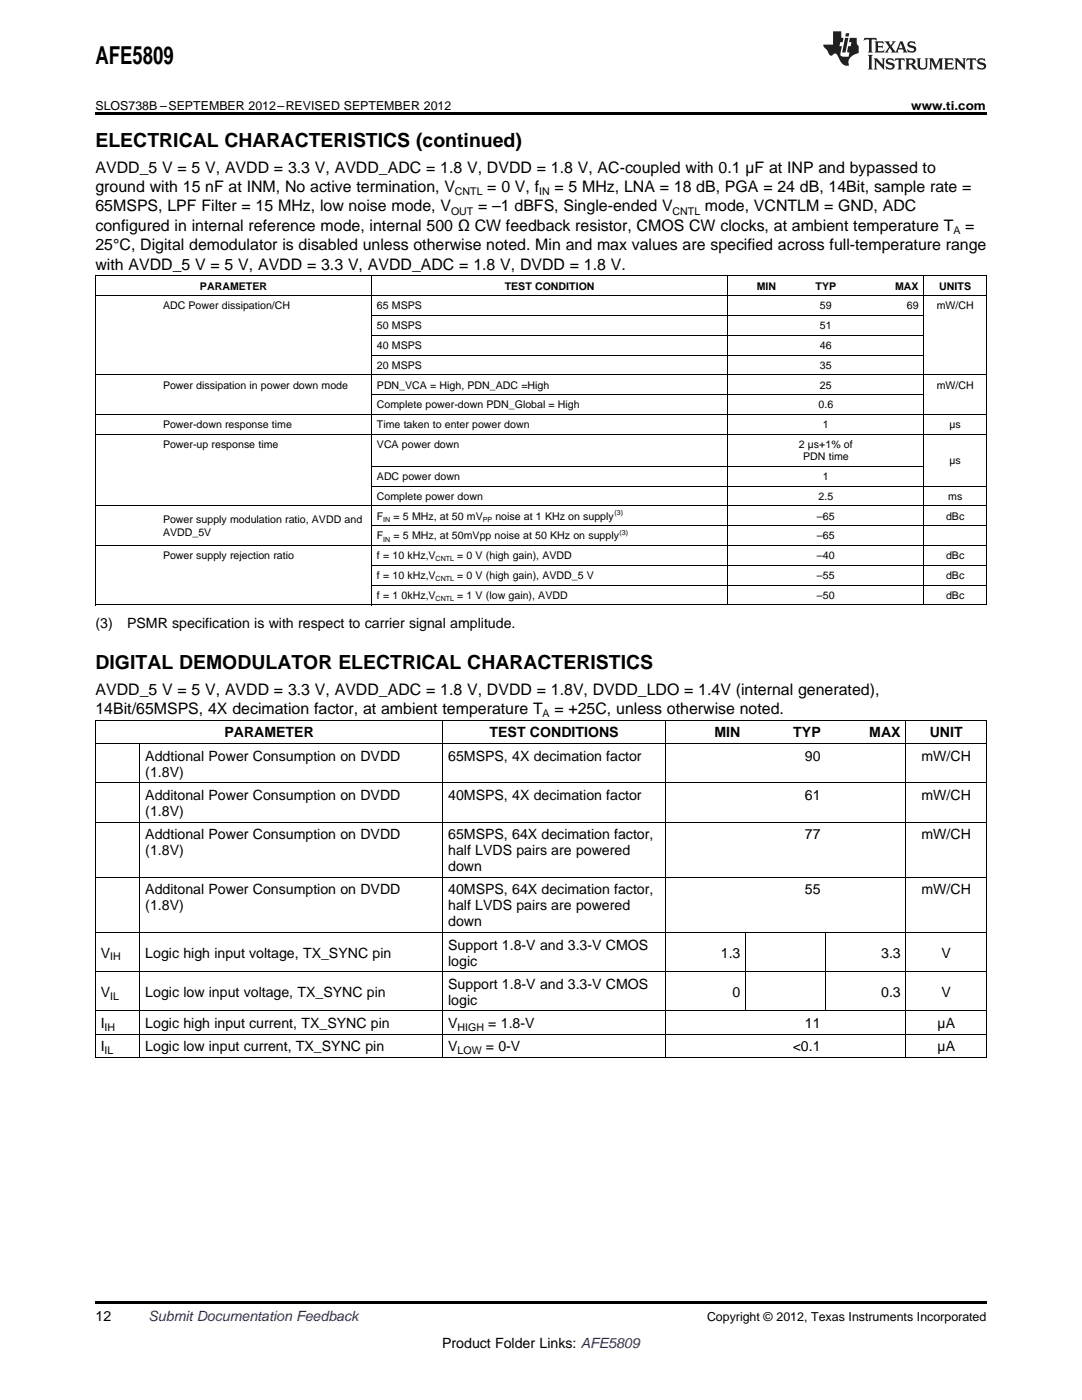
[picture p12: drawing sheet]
<svg xmlns="http://www.w3.org/2000/svg" width="216mm" height="279mm" viewBox="0 0 216 279" stroke-linecap="round" stroke-linejoin="round" font-family="sans-serif">
<defs><g id="words">
<text font-size="4.9" x="19" y="12.8">AFE5809</text>
<g font-size="3.9">
<text x="19" y="29.3">ELECTRICAL CHARACTERISTICS (continued)</text>
<text x="19" y="133.5">DIGITAL DEMODULATOR ELECTRICAL CHARACTERISTICS</text>
</g>
<g font-size="3.2">
<text x="19" y="34.4">AVDD_5 V = 5 V, AVDD = 3.3 V, AVDD_ADC = 1.8 V, DVDD = 1.8 V, AC-coupled with 0.1 µF at INP and bypassed to</text>
<text x="19" y="38.3">ground with 15 nF at INM, No active termination, V</text>
<text x="97.2" y="38.3">= 0 V, f</text>
<text x="110.6" y="38.3">= 5 MHz, LNA = 18 dB, PGA = 24 dB, 14Bit, sample rate =</text>
<text x="19" y="42.2">65MSPS, LPF Filter = 15 MHz, low noise mode, V</text>
<text x="19" y="46.1">configured in internal reference mode, internal 500 Ω CW feedback resistor, CMOS CW clocks, at ambient temperature T</text>
<text x="95.4" y="42.2">= –1 dBFS, Single-ended V</text>
<text x="140.7" y="42.2">mode, VCNTLM = GND, ADC</text>
<text x="192.6" y="46.1">=</text>
<text x="19" y="50">25°C, Digital demodulator is disabled unless otherwise noted. Min and max values are specified across full-temperature range</text>
<text x="19" y="53.8">with AVDD_5 V = 5 V, AVDD = 3.3 V, AVDD_ADC = 1.8 V, DVDD = 1.8 V.</text>
<text x="19" y="138.6">AVDD_5 V = 5 V, AVDD = 3.3 V, AVDD_ADC = 1.8 V, DVDD = 1.8V, DVDD_LDO = 1.4V (internal generated),</text>
<text x="19" y="142.5">14Bit/65MSPS, 4X decimation factor, at ambient temperature T</text>
<text x="110.6" y="142.5">= +25C, unless otherwise noted.</text>
</g>
<g font-size="2.8">
<text x="19" y="125.4">(3)</text>
<text x="25.4" y="125.4">PSMR specification is with respect to carrier signal amplitude.</text>
<text x="44.8" y="147.2">PARAMETER</text>
<text x="97.7" y="147.2">TEST CONDITIONS</text>
<text x="142.6" y="147.2">MIN</text>
<text x="158.3" y="147.2">TYP</text>
<text x="173.5" y="147.2">MAX</text>
<text x="185.5" y="147.2">UNIT</text>
<text x="29" y="151.8">Addtional Power Consumption on DVDD</text>
<text x="29" y="155">(1.8V)</text>
<text x="89.4" y="151.8">65MSPS, 4X decimation factor</text>
<text x="160.6" y="151.8">90</text>
<text x="183.9" y="151.8">mW/CH</text>
<text x="29" y="159.7">Additonal Power Consumption on DVDD</text>
<text x="89.4" y="159.7">40MSPS, 4X decimation factor</text>
<text x="160.6" y="159.7">61</text>
<text x="183.9" y="159.7">mW/CH</text>
<text x="29" y="162.8">(1.8V)</text>
<text x="29" y="167.5">Addtional Power Consumption on DVDD</text>
<text x="89.4" y="167.5">65MSPS, 64X decimation factor,</text>
<text x="160.6" y="167.5">77</text>
<text x="183.9" y="167.5">mW/CH</text>
<text x="29" y="170.7">(1.8V)</text>
<text x="89.4" y="170.7">half LVDS pairs are powered</text>
<text x="89.4" y="173.8">down</text>
<text x="29" y="178.5">Additonal Power Consumption on DVDD</text>
<text x="89.4" y="178.5">40MSPS, 64X decimation factor,</text>
<text x="160.6" y="178.5">55</text>
<text x="183.9" y="178.5">mW/CH</text>
<text x="29" y="181.7">(1.8V)</text>
<text x="89.4" y="181.7">half LVDS pairs are powered</text>
<text x="89.4" y="184.9">down</text>
<text x="20.1" y="191.1">V</text>
<text x="29" y="191.1">Logic high input voltage, TX_SYNC pin</text>
<text x="89.4" y="189.5">Support 1.8-V and 3.3-V CMOS</text>
<text x="143.8" y="191.1">1.3</text>
<text x="175.8" y="191.1">3.3</text>
<text x="187.9" y="191.1">V</text>
<text x="89.4" y="192.7">logic</text>
<text x="89.4" y="197.3">Support 1.8-V and 3.3-V CMOS</text>
<text x="20.1" y="198.9">V</text>
<text x="29" y="198.9">Logic low input voltage, TX_SYNC pin</text>
<text x="89.4" y="200.5">logic</text>
<text x="146.2" y="198.9">0</text>
<text x="175.8" y="198.9">0.3</text>
<text x="187.9" y="198.9">V</text>
<text x="20.1" y="205.2">I</text>
<text x="20.1" y="209.8">I</text>
<text x="29" y="205.2">Logic high input current, TX_SYNC pin</text>
<text x="29" y="209.8">Logic low input current, TX_SYNC pin</text>
<text x="89.4" y="205.2">V</text>
<text x="89.4" y="209.8">V</text>
<text x="96.9" y="209.8">= 0-V</text>
<text x="97.4" y="205.2">= 1.8-V</text>
<text x="158.2" y="209.8">&lt;0.1</text>
<text x="160.6" y="205.2">11</text>
<text x="187.1" y="205.2">µA</text>
<text x="187.1" y="209.8">µA</text>
<text x="19" y="263.6">12</text>
<text x="88.2" y="269">Product Folder Links: AFE5809</text>
</g>
<text font-size="2.8" fill="#0000c8" x="29.6" y="263.6">Submit Documentation Feedback</text>
<g font-size="2.5">
<text x="19" y="21.9">SLOS738B –SEPTEMBER 2012–REVISED SEPTEMBER 2012</text>
<text x="181.8" y="21.9">www.ti.com</text>
<text x="141.1" y="263.6">Copyright © 2012, Texas Instruments Incorporated</text>
</g>
<g font-size="2.1">
<text x="90.8" y="38.9">CNTL</text>
<text x="107.6" y="38.9">IN</text>
<text x="90" y="42.8">OUT</text>
<text x="134.2" y="42.8">CNTL</text>
<text x="190.2" y="46.7">A</text>
<text x="39.9" y="57.8">PARAMETER</text>
<text x="100.7" y="57.8">TEST CONDITION</text>
<text x="151" y="57.8">MIN</text>
<text x="162.7" y="57.8">TYP</text>
<text x="178.6" y="57.8">MAX</text>
<text x="187.4" y="57.8">UNITS</text>
<text x="32.5" y="61.7">ADC Power dissipation/CH</text>
<text x="75.2" y="61.7">65 MSPS</text>
<text x="75.2" y="65.7">50 MSPS</text>
<text x="163.6" y="61.7">59</text>
<text x="163.6" y="65.7">51</text>
<text x="180.9" y="61.7">69</text>
<text x="186.9" y="61.7">mW/CH</text>
<text x="75.2" y="69.6">40 MSPS</text>
<text x="163.6" y="69.6">46</text>
<text x="32.5" y="77.5">Power dissipation in power down mode</text>
<text x="75.2" y="73.6">20 MSPS</text>
<text x="75.2" y="77.5">PDN_VCA = High, PDN_ADC =High</text>
<text x="163.6" y="73.6">35</text>
<text x="163.6" y="77.5">25</text>
<text x="186.9" y="77.5">mW/CH</text>
<text x="75.2" y="81.5">Complete power-down PDN_Global = High</text>
<text x="163.3" y="81.5">0.6</text>
<text x="32.5" y="85.4">Power-down response time</text>
<text x="32.5" y="89.4">Power-up response time</text>
<text x="75.2" y="85.4">Time taken to enter power down</text>
<text x="75.2" y="89.4">VCA power down</text>
<text x="159.4" y="89.4">2 µs+1% of</text>
<text x="164.2" y="85.4">1</text>
<text x="189.5" y="85.4">µs</text>
<text x="75.2" y="95.8">ADC power down</text>
<text x="160.3" y="91.9">PDN time</text>
<text x="164.2" y="95.8">1</text>
<text x="189.5" y="92.6">µs</text>
<text x="75.2" y="99.8">Complete power down</text>
<text x="163.3" y="99.8">2.5</text>
<text x="189.2" y="99.8">ms</text>
<text x="32.5" y="104.5">Power supply modulation ratio, AVDD and</text>
<text x="32.5" y="106.9">AVDD_5V</text>
<text x="75.2" y="103.7">F</text>
<text x="75.2" y="107.7">F</text>
<text x="78.5" y="103.7">= 5 MHz, at 50 mV</text>
<text x="78.5" y="107.7">= 5 MHz, at 50mVpp noise at 50 KHz on supply</text>
<text x="98.8" y="103.7">noise at 1 KHz on supply</text>
<text x="163" y="103.7">–65</text>
<text x="163" y="107.7">–65</text>
<text x="188.8" y="103.7">dBc</text>
<text x="32.5" y="111.6">Power supply rejection ratio</text>
<text x="75.2" y="111.6">f = 10 kHz,V</text>
<text x="91.2" y="111.6">= 0 V (high gain), AVDD</text>
<text x="163" y="111.6">–40</text>
<text x="188.8" y="111.6">dBc</text>
<text x="75.2" y="115.6">f = 10 kHz,V</text>
<text x="75.2" y="119.5">f = 1</text>
<text x="80.1" y="119.5">0kHz,V</text>
<text x="91.2" y="115.6">= 0 V (high gain), AVDD_5 V</text>
<text x="91.2" y="119.5">= 1 V (low gain), AVDD</text>
<text x="163" y="115.6">–55</text>
<text x="163" y="119.5">–50</text>
<text x="188.8" y="115.6">dBc</text>
<text x="188.8" y="119.5">dBc</text>
<text x="108.3" y="143.2">A</text>
<text x="22" y="191.7">IH</text>
<text x="22" y="199.5">IL</text>
<text x="20.9" y="205.7">IH</text>
<text x="91.3" y="205.7">HIGH</text>
<text x="20.9" y="210.4">IL</text>
<text x="91.3" y="210.4">LOW</text>
</g>
<g font-size="1.4">
<text x="76.5" y="104.1">IN</text>
<text x="96.3" y="104.1">PP</text>
<text x="122.6" y="102.9">(3)</text>
<text x="123.6" y="106.8">(3)</text>
<text x="76.5" y="108.1">IN</text>
<text x="86.9" y="112">CNTL</text>
<text x="86.9" y="119.9">CNTL</text>
<text x="86.9" y="116">CNTL</text>
</g>
</g></defs>
<g fill="#231f20">
<path d="M172.5 7.6l-.1 .5 .4-.2h.6v.1v2.1l-.2 .4h.9l-.2-.4v-2.1l.1-.1h.5l.5 .2-.2-.5zM174.5 8.3l.2 .3v1.5l-.2 .4h1.8l.2-.6a1.04 1.04 0 0 1-1.3 .2v-.7h.6l.3 .2v-.6l-.3 .2h-.6v-.6l.8-.1 .4 .3-.2-.5zM176.5 8.3l.9 1.1-.9 1.1h.8l-.2-.2 .4-.7 .5 .7-.2 .2h1.5l-.2-.2 .2-.4h.9l.1 .4-.2 .2h1l-.3-.3-.7-1.9h-.5l-.9 2-.8-1 .9-1h-.8l.1 .3-.4 .5-.3-.6 .1-.2zM179.7 8.6l.4 1h-.7zM181.3 8.4a.63 .63 0 0 0-.2 .7 .63 .63 0 0 0 .6 .4l.6 .2 .1 .2a.75 .75 0 0 1-.7 .4 .75 .75 0 0 1-.6-.5l.1 .7 .1-.1a1.11 1.11 0 0 0 1.5-.6 1.13 1.13 0 0 0-1.2-.8l-.1-.4a1.04 1.04 0 0 1 1.2 .2l-.2-.5-.2 .1-.4-.2zM173.2 10.9l.2 .4v2.2l-.2 .4h1l-.3-.4v-2.2l.3-.4zM174.3 11.6l.3 .4v1.5l-.3 .4h.8l-.2-.4v-1.3l1.5 1.7v-1.9l.2-.4h-.7l.2 .4v.9l-1.1-1.3zM177 11.8a.62 .62 0 0 0-.2 .7 .62 .62 0 0 0 .6 .4l.6 .1 .1 .3a.76 .76 0 0 1-.7 .3 .76 .76 0 0 1-.7-.4l.2 .7 .1-.1a1.11 1.11 0 0 0 1.5-.6 1.13 1.13 0 0 0-1.2-.8l-.1-.4a1.04 1.04 0 0 1 1.2 .2l-.2-.6-.2 .1-.5-.1zM178.7 11.6l-.2 .6a.61 .61 0 0 1 .8-.3v1.6l-.2 .4h.9l-.2-.4v-1.6a.63 .63 0 0 1 .7 .3l-.1-.6zM180.6 11.6l.3 .4v1.5l-.3 .4h1l-.2-.2-.1-.8 .6 .2a.76 .76 0 0 0 1.2 .7l-1-1a.58 .58 0 0 0 .6-.5 .58 .58 0 0 0-.5-.6zM181.4 11.9h.1a.45 .45 0 0 1 .5 .1 .45 .45 0 0 1 .1 .5l-.8 .2zM182.9 11.6l.2 .2a2.17 2.17 0 0 0 .3 1.9 .99 .99 0 0 0 1.6-.6v-1.1l.2-.4h-.7l.2 .2a1.92 1.92 0 0 1-.2 1.8 .6 .6 0 0 1-.9-.5v-1.1l.2-.4zM185.4 11.6l.2 .4v1.5l-.2 .4h.7l-.2-.4v-1.4l.8 1.8 .8-1.8v1.4l-.2 .4h.9l-.2-.4v-1.5l.2-.4h-.8l-.6 1.5-.6-1.5zM188.4 11.6l.2 .4v1.5l-.2 .4h1.8l.1-.6a1.04 1.04 0 0 1-1.2 .1v-.6h.5l.4 .2v-.6l-.4 .2h-.5v-.7h.8l.3 .3-.1-.6zM190.5 11.6l.2 .4v1.5l-.2 .4h.7l-.2-.4v-1.3l1.5 1.7v-1.9l.2-.4h-.7l.2 .4v.9l-1.1-1.3zM192.9 11.6l-.1 .6a.61 .61 0 0 1 .7-.3l.1 1.6-.3 .4h1l-.3-.4 .1-1.6a.63 .63 0 0 1 .7 .3l-.1-.6zM195.2 11.8a.62 .62 0 0 0-.2 .7 .62 .62 0 0 0 .6 .4l.6 .1 .1 .3a.76 .76 0 0 1-.7 .3 .76 .76 0 0 1-.6-.4l.1 .7 .1-.1a1.11 1.11 0 0 0 1.6-.6 1.13 1.13 0 0 0-1.3-.8l-.1-.4a1.04 1.04 0 0 1 1.2 .2l-.1-.6-.2 .1-.5-.1z"/>
<path d="M166.2 6.3v2.6h-1.9v.4l.8 .9a.91 .91 0 0 0 1 .8 .56 .56 0 0 1 .5-.3 .56 .56 0 0 1 .5 .3l.4 .8a1.53 1.53 0 0 0 1.9 1.2 1.54 1.54 0 0 1 1-2.1l.9-.3v-1.4a1.52 1.52 0 0 1-.4-1.6h-1.3l-.2 .8h.5l-.2 .8h-.5l-.1 1v.2l.4 .1-.2 .8a1.93 1.93 0 0 1-1.6-.3l.3-1.8h-.5l.2-.8h.4l.2-.8h-.4v-1.3zM168.6 7.6l-.6 2.9h.7l.6-2.9zM168.8 6.6l-.1 .7h.6l.2-.7z"/>
</g>
<path d="M19 22.5h177.8v.5h-177.8zM19 259.7h177.8v.5h-177.8z" fill="#000"/>
<g fill="none" stroke="#000" stroke-width=".2">
<path d="M19 59h177.8M19 55.1h177.8M19.1 55.1v65.7M74.1 55.1v65.7M145.2 55.1v65.7M184.3 55.1v65.7M196.8 55.1v65.7M19 74.8h177.8M74.2 78.8h110.2M74.2 70.9h110.2M74.2 66.9h110.2M74.2 63h110.2"/>
<path d="M19 86.7h177.8M19 82.7h177.8M74.2 97h122.6M74.2 93.1h110.2M19 108.9h177.8M19 101h177.8M74.2 116.8h122.6M74.2 112.8h122.6M74.2 104.9h122.6M19 120.7h177.8M19 156.2h177.8M19 148.4h177.8"/>
<path d="M19 143.7h177.8M19.1 143.8v67.3M27.9 148.4v62.7M88.3 143.8v67.3M132.8 143.8v67.3M180.8 143.8v67.3M196.8 143.8v67.3M19 175.1h177.8M19 164.1h177.8M19 193.9h177.8M19 186.1h177.8M148.8 186.1v15.7"/>
<path d="M164.8 186.1v15.7M19 211h177.8M19 206.4h177.8M19 201.7h177.8"/>
</g>
<use href="#words"/>
</svg>
